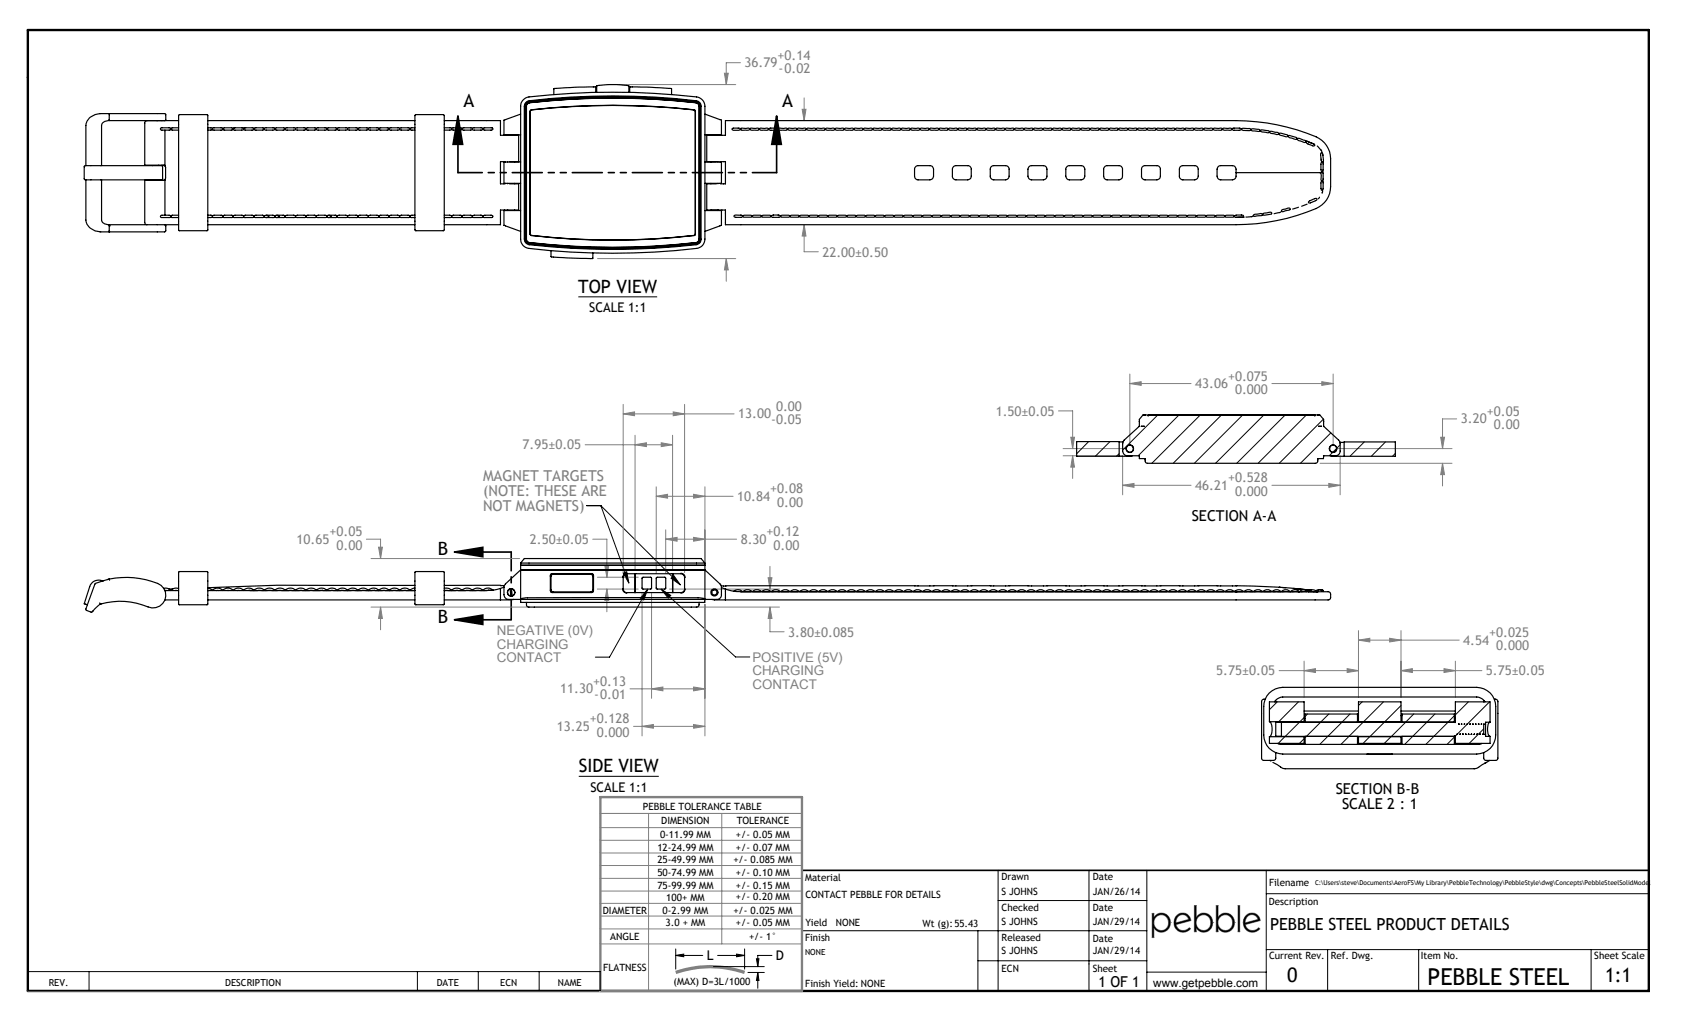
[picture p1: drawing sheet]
<svg xmlns="http://www.w3.org/2000/svg" width="356mm" height="216mm" viewBox="0 0 356 216" stroke-linecap="round" stroke-linejoin="round" font-family="sans-serif">
<defs><g id="words">
<text font-size="4.9" x="302" y="208.3">PEBBLE STEEL</text>
<g font-size="4.2">
<text x="272.3" y="207.7">0</text>
<text x="339.6" y="207.7">1:1</text>
</g>
<g font-size="3.9">
<text x="98" y="22.7">A</text>
<text x="165.4" y="22.7">A</text>
<text x="122.3" y="61.9">TOP VIEW</text>
<text x="92.6" y="117.3">B</text>
<text x="92.6" y="131.6">B</text>
<text x="122.4" y="163.3">SIDE VIEW</text>
</g>
<text font-size="3.5" x="268.7" y="196.7">PEBBLE STEEL PRODUCT DETAILS</text>
<g font-size="3.2" fill="#818181">
<text x="102.2" y="101.8">MAGNET TARGETS</text>
<text x="102.2" y="104.9">(NOTE: THESE ARE</text>
<text x="102.2" y="108.1">NOT MAGNETS)</text>
</g>
<g font-size="3.2">
<text x="252.1" y="110.1">SECTION A-A</text>
<text x="282.5" y="167.9">SECTION B-B</text>
<text x="283.9" y="171.1">SCALE 2 : 1</text>
<text x="232.4" y="208.6">1 OF 1</text>
</g>
<g font-size="2.8" fill="#808080">
<text x="157.5" y="14.2">36.79</text>
<text x="164.5" y="12.6">+0.14</text>
<text x="164.7" y="15.4">-0.02</text>
<text x="174" y="54.2">22.00±0.50</text>
<text x="252.8" y="82">43.06</text>
<text x="259.8" y="80.5">+0.075</text>
<text x="261.3" y="83.3">0.000</text>
<text x="156.2" y="88.4">13.00</text>
<text x="163.1" y="89.7">-0.05</text>
<text x="164.2" y="86.9">0.00</text>
<text x="210.6" y="87.9">1.50±0.05</text>
<text x="309" y="89.5">3.20</text>
<text x="314.5" y="88">+0.05</text>
<text x="110.5" y="95">7.95±0.05</text>
<text x="316" y="90.8">0.00</text>
<text x="155.9" y="105.9">10.84</text>
<text x="162.9" y="104.3">+0.08</text>
<text x="164.4" y="107.1">0.00</text>
<text x="252.8" y="103.6">46.21</text>
<text x="259.8" y="102">+0.528</text>
<text x="261.3" y="104.8">0.000</text>
<text x="69.7" y="113.4">+0.05</text>
<text x="162.2" y="113.4">+0.12</text>
<text x="62.7" y="115">10.65</text>
<text x="71.2" y="116.2">0.00</text>
<text x="112.1" y="115">2.50±0.05</text>
<text x="156.7" y="115">8.30</text>
<text x="163.6" y="116.2">0.00</text>
<text x="166.8" y="134.6">3.80±0.085</text>
<text x="309.5" y="136.3">4.54</text>
<text x="315" y="134.7">+0.025</text>
<text x="316.5" y="137.6">0.000</text>
<text x="257.3" y="142.8">5.75±0.05</text>
<text x="314.3" y="142.8">5.75±0.05</text>
<text x="118.5" y="146.6">11.30</text>
<text x="125.5" y="145">+0.13</text>
<text x="125.7" y="147.9">-0.01</text>
<text x="117.8" y="154.5">13.25</text>
<text x="124.7" y="153">+0.128</text>
<text x="126.2" y="155.8">0.000</text>
</g>
<g font-size="2.8">
<text x="124.7" y="66">SCALE 1:1</text>
<text x="124.9" y="167.4">SCALE 1:1</text>
<text x="149.5" y="203.1">L</text>
<text x="164.2" y="203.1">D</text>
</g>
<g font-size="2.8" fill="#818181">
<text x="105.1" y="134.3">NEGATIVE (0V)</text>
<text x="105.1" y="137.2">CHARGING</text>
<text x="105.1" y="140">CONTACT</text>
<text x="159.2" y="140">POSITIVE (5V)</text>
<text x="159.2" y="142.8">CHARGING</text>
<text x="159.2" y="145.6">CONTACT</text>
</g>
<text font-size="2.5" x="244" y="208.6">www.getpebble.com</text>
<g font-size="2.1">
<text x="136" y="171.2">PEBBLE TOLERANCE TABLE</text>
<text x="139.1" y="179.9">12-24.99 MM</text>
<text x="139.6" y="177.2">0-11.99 MM</text>
<text x="139.9" y="174.3">DIMENSION</text>
<text x="155.7" y="179.9">+/- 0.07 MM</text>
<text x="155.7" y="177.2">+/- 0.05 MM</text>
<text x="155.8" y="174.3">TOLERANCE</text>
<text x="139.1" y="185.2">50-74.99 MM</text>
<text x="139.1" y="182.5">25-49.99 MM</text>
<text x="155.1" y="182.5">+/- 0.085 MM</text>
<text x="155.7" y="185.2">+/- 0.10 MM</text>
<text x="139.1" y="188">75-99.99 MM</text>
<text x="141" y="190.6">100+ MM</text>
<text x="155.7" y="190.4">+/- 0.20 MM</text>
<text x="155.7" y="188">+/- 0.15 MM</text>
<text x="170.3" y="186.3">Material</text>
<text x="170.4" y="189.8">CONTACT PEBBLE FOR DETAILS</text>
<text x="211.9" y="186.2">Drawn</text>
<text x="211.9" y="189.2">S JOHNS</text>
<text x="231.2" y="186.1">Date</text>
<text x="231.2" y="189.2">JAN/26/14</text>
<text x="268.4" y="191.4">Description</text>
<text x="268.5" y="187.3">Filename</text>
<text x="127.5" y="193.2">DIAMETER</text>
<text x="140.2" y="193.2">0-2.99 MM</text>
<text x="140.8" y="195.9">3.0 + MM</text>
<text x="155.1" y="193.2">+/- 0.025 MM</text>
<text x="155.7" y="195.9">+/- 0.05 MM</text>
<text x="170.4" y="195.9">Yield</text>
<text x="176.8" y="195.9">NONE</text>
<text x="195.1" y="195.9">Wt (g):55.43</text>
<text x="211.9" y="195.6">S JOHNS</text>
<text x="211.9" y="192.6">Checked</text>
<text x="231.2" y="195.6">JAN/29/14</text>
<text x="231.2" y="192.6">Date</text>
<text x="129.1" y="198.9">ANGLE</text>
<text x="158.5" y="198.9">+/- 1°</text>
<text x="170.3" y="199">Finish</text>
<text x="211.9" y="201.8">S JOHNS</text>
<text x="211.9" y="199.1">Released</text>
<text x="231.2" y="201.8">JAN/29/14</text>
<text x="231.2" y="199.1">Date</text>
<text x="268.5" y="202.7">Current Rev.</text>
<text x="281.5" y="202.7">Ref. Dwg.</text>
<text x="300.6" y="202.7">Item No.</text>
<text x="337.3" y="202.7">Sheet Scale</text>
<text x="127.6" y="205.4">FLATNESS</text>
<text x="142.4" y="208.2">(MAX) D=3L/1000</text>
<text x="170.3" y="208.7">Finish Yield: NONE</text>
<text x="211.9" y="205.4">ECN</text>
<text x="231.2" y="205.5">Sheet</text>
</g>
<g font-size="2">
<text x="10.3" y="208.4">REV.</text>
<text x="47.7" y="208.4">DESCRIPTION</text>
<text x="92.4" y="208.4">DATE</text>
<text x="105.8" y="208.4">ECN</text>
<text x="118" y="208.4">NAME</text>
</g>
<text font-size="1.8" x="170.3" y="202">NONE</text>
<text font-size="1.4" x="278.2" y="187.2">C:\Users\steve\Documents\AeroFS\My Library\PebbleTechnology\PebbleStyle\dwg\Concepts\PebbleSteelSolidModel</text>
</g></defs>
<path d="M5.9 6.3l342.9 .1v203.1h-342.9z" fill="none" stroke="#000" stroke-width=".5"/>
<g fill="none" stroke="#808080" stroke-width=".21">
<path d="M130.6 17.9h25M153.2 15.5h.9l-.5 2.4zM156.6 13.3h-3v4.6M169.7 23.1h.8l-.4 2.4zM170.1 20.7v4.8M126.4 54.7h29.2M153.6 54.7l.5 2.4h-.9zM153.6 54.7v4.8M170.1 47.5l.4 2.4h-.8zM170.1 47.5v5.7h3M239 79.1v14.8M282 79.1v14.8"/>
<path d="M123.8 94.1h18.5M131.8 87.5l2.4-.4v.8zM131.8 85.5v35.6M131.8 87.5h23.5M134.3 92v28.4M134.3 94.1l2.4-.5v.8zM139.9 93.6l2.4 .5-2.4 .3zM142.3 92v28.4M142.4 87.1l2.4 .4-2.4 .4zM144.8 85.5v35.6M223.9 86.9h3v8M224.9 94.9h13.1"/>
<path d="M224.9 96.4h12.6v8.2M226.5 92.5h.8l-.4 2.4zM226.9 96.4l.4 2.4h-.8zM226.9 96.4v4.8M239 81.1l2.4-.4v.8zM239 81.1h13M269.1 81.1h12.9M279.3 98h27.9M279.6 80.7l2.4 .4-2.4 .4zM283 94.9h24.2M283.5 96.4v8.2M304.8 92.5h.8l-.4 2.4z"/>
<path d="M305.2 98l.4 2.4h-.8zM305.2 98v4.8M308.2 88.6h-3v6.3M77.5 114h3v4.1M78.5 118.1h31.4M80.1 115.7h.8l-.4 2.4zM125.4 114h3v8.1M128 119.7h.8l-.4 2.4zM138.8 102.9v18.4M138.8 105h16.3M138.8 105l2.4-.5v.8zM140.8 114l2.4-.4v.8z"/>
<path d="M140.8 112v9.3M140.8 114h15M146.7 113.6l2.4 .4-2.4 .4zM146.7 104.5l2.4 .5-2.4 .3zM149.1 102.9v16.7M162.9 119.8v4.8M237.5 102.6l2.4-.4v.8zM237.5 102.6h14.5M269.1 102.6h14.4M281.1 102.2l2.4 .4-2.4 .4zM78.5 128.4h33.5M80.5 128.4l.4 2.4h-.8z"/>
<path d="M80.5 128.4v4.8M126.4 124.6h8.6M126.4 122.1h8.6M128.4 124.6l.4 2.4h-.8zM128.4 124.6v4.8M135.8 125.4v30.2M137.8 125.4v22.3M141.6 124.6h23.3M147.2 128.4h17.7M149.1 127.8v27.8M162.5 122.2h.8l-.4 2.4zM162.9 128.4l.4 2.4h-.8z"/>
<path d="M162.9 128.4v5.2h3M275.9 139.8v7.6M287.4 135.4l2.4-.4v.7zM287.4 133.3v14.1M287.4 135.4h21.3M294 135l2.4 .4-2.4 .3zM296.4 133.3v14.1M307.9 139.8v7.6M133.3 145.7h15.8M134 153.6h15.1M135.8 153.6l2.4-.4v.8zM137.8 145.7l2.4-.4v.8z"/>
<path d="M146.7 145.3l2.4 .4-2.4 .4zM146.7 153.2l2.4 .4-2.4 .4zM270.6 141.8h16.8M275.9 141.8l2.4-.4v.8zM285 141.4l2.4 .4-2.4 .4zM296.4 141.8l2.4-.4v.8zM296.4 141.8h17.1M305.5 141.4l2.4 .4-2.4 .4zM126.9 177.7h42.8M127 172h42.5M127 175h42.7M137.2 172v37.5"/>
<path d="M152.7 172v27.6M127 183h42.7M127 180.4h42.7M127 185.7h42.7M127 188.4h42.7M127 191h42.7M127 196.4h42.7M127 193.7h42.7M127 199.6h42.7M243.7 193.1h.4v.9a1.92 1.92 0 0 1 2.5-.7 1.92 1.92 0 0 1 .9 2.5 1.88 1.88 0 0 1-1.6 1.3 1.88 1.88 0 0 1-1.8-.9v2.1h-.4zM244.5 194a1.64 1.64 0 0 1 2.4 .1 1.64 1.64 0 0 1-.4 2.4 1.65 1.65 0 0 1-2.1-.4 1.65 1.65 0 0 1 .1-2.1zM247.6 195.1h.1"/>
<path d="M249 193.5a1.73 1.73 0 0 1 1.8-.3 1.73 1.73 0 0 1 1.1 1.5l-3.1 .8a1.59 1.59 0 0 0 1.2 1.3 1.59 1.59 0 0 0 1.6-.6l.2 .2a2.03 2.03 0 0 1-2.9 .1 2.03 2.03 0 0 1 .1-3zM249.1 193.9a1.34 1.34 0 0 1 1.3-.5 1.34 1.34 0 0 1 1.1 1l-2.8 .8 .1-.8zM252.7 191.5h.3v2.5a1.94 1.94 0 0 1 2.8-.5 1.94 1.94 0 0 1 .4 2.8 1.83 1.83 0 0 1-3.2-.1v.8h-.3zM253.4 194a1.64 1.64 0 0 1 2.5 .1 1.64 1.64 0 0 1-.5 2.4 1.65 1.65 0 0 1-2.1-.4 1.65 1.65 0 0 1 .1-2.1zM256.5 195.1h.1M257.3 191.5h.4v2.5a1.9 1.9 0 0 1 2.5-.7 1.9 1.9 0 0 1 .9 2.5 1.85 1.85 0 0 1-1.6 1.3 1.85 1.85 0 0 1-1.8-.9v.8h-.4zM258 194a1.64 1.64 0 0 1 2.5 .1 1.64 1.64 0 0 1-.4 2.4 1.65 1.65 0 0 1-2.1-.4 1.65 1.65 0 0 1 0-2.1zM261.1 195.1h.1M261.9 191.5h.4v5.5h-.4zM263.7 193.5a1.74 1.74 0 0 1 1.8-.3 1.74 1.74 0 0 1 1.1 1.5l-3.2 .8a1.6 1.6 0 0 0 1.2 1.2 1.6 1.6 0 0 0 1.6-.5l.3 .2a2.03 2.03 0 0 1-3 .1 2.03 2.03 0 0 1 .2-3zM264.1 193.6a1.35 1.35 0 0 1 2 .8l-2.7 .8a1.95 1.95 0 0 1 .7-1.6z"/>
</g>
<path d="M142.9 205.6a22.1 22.1 0 0 1 14.6 0" fill="none" stroke="#808080" stroke-width=".7" stroke-linecap="butt"/>
<g fill="none" stroke="#000" stroke-width=".21">
<path d="M122.3 62.8h16.7M124.1 106.9h3M127.1 106.9l16.8 16.8M127.1 106.9l5.9 16.4M131.8 121.2l.8-.3 .4 2.4zM137 124.6l-8.1 14.4h-3M137 124.6l-.8 2.3-.7-.4zM139.8 124.6l15.8 14.3h3M139.8 124.6l2.1 1.3-.5 .6zM142 122.3l.5-.6 1.4 2zM122.4 164.2h17M169.7 196.8h72.9"/>
<path d="M206.9 196.8v12.7M211.1 184v25.5M211.1 190.4h31.5M230.4 184v25.5M242.6 184v25.5M267.9 184v25.5M267.9 189h80.9M5.9 205.5h121.1v3.9h-121.1zM18.8 205.5v3.9M88.3 205.5v3.9M101.2 205.5v3.9M114.1 205.5v3.9"/>
<path d="M142.9 202l1.7-.2v.5zM142.9 202h5.8M142.9 200.7v4.2M150.9 204.4h10.8M151.8 202h5.7M155.8 201.8l1.7 .2-1.7 .3zM157.5 200.7v4.2M158.2 205.6h3.5M160 202.7h.5l-.2 1.7zM160.3 205.6l.2 1.7h-.5zM160.3 205.6v3.4M163.3 202h-3v2.4"/>
<path d="M206.9 203.2h35.7M242.6 205.6h25.3M267.9 200.8h80.9M280.8 200.8v8.7M300.1 200.8v8.7M336.6 200.8v8.7"/>
</g>
<path d="M96.9 24.5l1 6h-2.1zM96.9 24.5v12M164.3 24.5l1 6h-2zM164.3 24.5v12M96.1 116.7l6-1v2zM96.1 116.7h12M96.1 131.1l6-1v1.9zM96.1 131.1h12M348.8 184h-179.1v25.5" fill="none" stroke="#000" stroke-width=".35"/>
<path d="M127 168.6h42.7v40.9h-42.7z" fill="none" stroke="#808080" stroke-width=".5"/>
<path d="M5.9 209.5h121.1" fill="none" stroke="#c0c0c0" stroke-width=".21"/>
<path d="M252.7 191.5h.3v2.5a1.92 1.92 0 0 1 2.7-.6 1.92 1.92 0 0 1 .6 2.6 1.84 1.84 0 0 1-1.6 1.1 1.84 1.84 0 0 1-1.7-.9v.8h-.3zM253.5 193.9a1.6 1.6 0 0 0 .3 2.7 1.6 1.6 0 0 0 2.3-1.4 1.53 1.53 0 0 0-.8-1.6 1.53 1.53 0 0 0-1.8 .3zM257.3 191.5h.4v2.5a1.92 1.92 0 0 1 2.7-.6 1.92 1.92 0 0 1 .5 2.7 1.82 1.82 0 0 1-3.2 .1v.8h-.4zM258.3 193.7a1.62 1.62 0 0 0-.1 2.7 1.62 1.62 0 0 0 2.5-.8 1.6 1.6 0 0 0-.5-1.8 1.6 1.6 0 0 0-1.9-.1zM261.9 191.5h.4v5.5h-.4zM263.6 193.6a1.75 1.75 0 0 1 1.8-.5 1.75 1.75 0 0 1 1.2 1.6l-3.2 .8a1.59 1.59 0 0 0 1.2 1.3 1.59 1.59 0 0 0 1.6-.6l.3 .2-.3 .3a2.04 2.04 0 0 1-2.8-.3 2.04 2.04 0 0 1 .2-2.8zM263.8 193.9l-.4 .8v.5l2.7-.8v-.2a1.34 1.34 0 0 0-2.3-.3zM248.7 193.8a1.75 1.75 0 0 1 1.9-.7 1.75 1.75 0 0 1 1.3 1.6l-3.1 .8a1.59 1.59 0 0 0 1.2 1.3 1.59 1.59 0 0 0 1.6-.6l.2 .2-.3 .3a2.03 2.03 0 0 1-2.7-.2 2.03 2.03 0 0 1-.1-2.7zM249.3 193.7l-.5 .8-.1 .7 2.7-.9a1.31 1.31 0 0 0-2.1-.6zM243.7 193.1h.4v.9a1.94 1.94 0 0 1 2.8-.5 1.94 1.94 0 0 1 .4 2.8 1.84 1.84 0 0 1-3.2-.1v2.1h-.4zM244.7 193.8a1.64 1.64 0 0 0-.3 2.4 1.64 1.64 0 0 0 2.4 .1 1.64 1.64 0 0 0 0-2.4 1.47 1.47 0 0 0-2.1-.1z" fill-rule="evenodd" fill="#000"/>
<path d="M164.3 36.5h-67.4" fill="none" stroke="#000" stroke-width=".35" stroke-dasharray="6.3 1.3 1.3 1.3 1.3 1.3" stroke-dashoffset="1.2"/>
<path d="M108.1 116.7v14.3" fill="none" stroke="#000" stroke-width=".35" stroke-dasharray="6.3 1.3 1.3 1.3 1.3 1.3" stroke-dashoffset="2.4"/>
<g fill="#000">
<path d="M164.3 24.5l1 6h-2zM96.9 24.5l1 6h-2.1z"/>
<path d="M96.1 116.7l6-1v2zM96.1 131.1l6-1v1.9z"/>
<path d="M142 122.3l.5-.6 1.4 2zM131.8 121.2l.8-.3 .4 2.4zM139.8 124.6l2.1 1.3-.5 .6zM137 124.6l-.8 2.3-.7-.4z"/>
<path d="M160.3 205.6l.2 1.7h-.5zM160 202.7h.5l-.2 1.7zM142.9 202l1.7-.2v.5zM155.8 201.8l1.7 .2-1.7 .3z"/>
</g>
<path d="M170.1 47.5l.4 2.4h-.8zM169.7 23.1h.8l-.4 2.4zM153.6 54.7l.5 2.4h-.9zM153.2 15.5h.9l-.5 2.4zM146.7 113.6l2.4 .4-2.4 .4zM140.8 114l2.4-.4v.8zM138.8 105l2.4-.5v.8zM146.7 104.5l2.4 .5-2.4 .3zM137.8 145.7l2.4-.4v.8zM146.7 145.3l2.4 .4-2.4 .4zM135.8 153.6l2.4-.4v.8zM146.7 153.2l2.4 .4-2.4 .4zM162.5 122.2h.8l-.4 2.4zM162.9 128.4l.4 2.4h-.8zM128.4 124.6l.4 2.4h-.8zM128 119.7h.8l-.4 2.4zM80.1 115.7h.8l-.4 2.4zM80.5 128.4l.4 2.4h-.8zM142.4 87.1l2.4 .4-2.4 .4zM131.8 87.5l2.4-.4v.8zM134.3 94.1l2.4-.5v.8zM139.9 93.6l2.4 .5-2.4 .3zM239 81.1l2.4-.4v.8zM279.6 80.7l2.4 .4-2.4 .4zM305.2 98l.4 2.4h-.8zM304.8 92.5h.8l-.4 2.4zM237.5 102.6l2.4-.4v.8zM281.1 102.2l2.4 .4-2.4 .4zM226.5 92.5h.8l-.4 2.4zM226.9 96.4l.4 2.4h-.8zM305.5 141.4l2.4 .4-2.4 .4zM296.4 141.8l2.4-.4v.8zM285 141.4l2.4 .4-2.4 .4zM275.9 141.8l2.4-.4v.8zM287.4 135.4l2.4-.4v.7zM294 135l2.4 .4-2.4 .3z" fill="#808080"/>
<g fill="none" stroke="#000" stroke-width=".25">
<path d="M126 19.5v-1.1l-4.4 .1-4.3 .2-.1 1.3M126.2 19.5v-1.3a21.8 21.8 0 0 1 6.8-.1v1.4M133.2 19.5v-1a45.7 45.7 0 0 1 8.6 .2l.3 .1v1.2M17.9 35.1l16.4-.1 .1 .2v2.7l-.2 .1h-16.2l-.2-.1zM18.2 38v8.5a3 3 0 0 0 3.1 2.5h1.9M21.5 38v8.5a1.29 1.29 0 0 0 1.5 1M23 25.5a1.27 1.27 0 0 0-1.5 1v8.5M23.1 24h11.8l.2 .2v1.2l-.2 .1h-11.8zM23.2 24a4.4 4.4 0 0 0-4.8 1.6l-.2 .9v8.5M34.9 38l-.4 .1h-3.9v9l.2 .3 .3 .1M34.9 35.1l.1 .2v2.3l-.1 .4M34.9 27.5v7.6"/>
<path d="M34.9 38v7.5M36.1 27.2l-.3-.2h-1a.58 .58 0 0 0-.9 .3 2.53 2.53 0 0 0 1.9 .2l.3-.1M36.1 27.4l.3 .1h1.4M36.1 27.2v.2M37.8 25.5h-6.7l-.5 .4v9h4.1l.2 .2M37.8 27h-1.5l-.2 .2M37.9 24.3l5.9-.1 .2 .2-.1 24.4-6.1-.1zM44 27l.9 .2M44 25.5h43.8M44.9 27.4l.2 .1h1.7M44.9 27.2l.2-.2h1.7l.3 .2M44.9 27.4l-.9 .1"/>
<path d="M44.9 27.2v.2M47.1 27.2l.2-.2h1.8l.2 .2M47.1 27.2v.2M47.1 27.4l-.4 .1M47.1 27.4l.4 .1M47.5 27.5h1.5M49.3 27.2v.2M49.3 27.2h.1M49.3 27.4l-.4 .1M49.7 27h1.5M49.7 27l-.3 .2M51.2 27l.3 .2"/>
<path d="M51.5 27.3a3.8 3.8 0 0 1-2.2 .1M51.5 27.3l.3 .2h1.5M51.5 27.2v.1M51.9 27h1.6l.2 .2M52 27l-.5 .2M53.7 27.2l.3-.2h1.7l.2 .2M53.7 27.3l.5 .2M53.7 27.2v.1M53.7 27.3l-.4 .2M55.9 27.3l-.2 .2h-1.6M55.9 27.3l.1 .1a3.7 3.7 0 0 0 2.1-.1M55.9 27.2v.1"/>
<path d="M57.7 27l.4 .2M57.8 27h-1.6l-.3 .2M58.1 27.3l.1 .1a3.6 3.6 0 0 0 2.1-.1M58.1 27.2l.3-.2h1.7l.2 .2M58.1 27.2v.1M60.3 27.3l.2 .2h1.8l.2-.2M60.3 27.2v.1M60.7 27h1.5l.3 .2M60.7 27l-.4 .2M62.5 27.3l.3 .2h1.5M62.5 27.2l.3-.2h1.7l.2 .2M62.5 27.2v.1"/>
<path d="M64.7 27.2l.3-.2h1.7l.2 .2M64.7 27.3l-.4 .2M64.7 27.2v.1M64.7 27.3l.5 .2M66.9 27.3l-.3 .2h-1.5M66.9 27.3l.2 .2h1.8l.2-.2M66.9 27.2v.1M67.3 27h1.5M67.3 27l-.4 .2M68.8 27l.3 .2M69.1 27.3v.1a3.7 3.7 0 0 0 2.2-.1M69.1 27.2v.1"/>
<path d="M71.3 27.2l-.2-.2h-1.7l-.3 .2M71.3 27.2l.3-.2h1.7l.2 .2M71.3 27.2v.1M71.3 27.3l.5 .2M73.5 27.3l.1 .1a3.7 3.7 0 0 0 2.1-.1M73.5 27.3l-.3 .2h-1.5M73.5 27.2v.1M75.4 27l.3 .2M75.4 27h-1.6l-.3 .2M75.7 27.3v.1a3.7 3.7 0 0 0 2.2-.1M75.7 27.2l.3-.2h1.7l.2 .2M75.7 27.2v.1"/>
<path d="M77.9 27.3l.5 .2M77.9 27.2v.1M78.3 27h1.6l.2 .2M78.3 27l-.4 .2M80.1 27.3l-.3 .2h-1.5M80.1 27.3l.2 .2h1.7M80.1 27.2l.3-.2h1.7l.2 .2M80.1 27.2v.1M82.3 27.3l.1 .1a3.6 3.6 0 0 0 2.1-.1M82.3 27.2l.3-.2h1.7l.2 .2M82.3 27.2v.1M82.3 27.3l-.4 .2"/>
<path d="M84.5 27.3l.1 .1a3.5 3.5 0 0 0 2.1-.1M84.5 27.2v.1M84.9 27h.9a.7 .7 0 0 1 .9 .2M84.9 27l-.4 .2M86.7 27.3l.3 .2h.8M86.7 27.2v.1M87.8 27h-.8l-.3 .2M87.8 24.3l6-.1 .2 .2v24.2l-.2 .2-6-.1zM94 27.5h1.1M94 27h1.3l.2 .2M94 25.5h11.9v3.1h1.5M95.5 27.3l.1 .1a3.6 3.6 0 0 0 2.1-.1"/>
<path d="M95.5 27.2a3.8 3.8 0 0 1 2.2 0M95.5 27.3l-.4 .2M95.5 27.2v.1M97.7 27.3a3.6 3.6 0 0 0 2.2 0M97.7 27.2v.1M98.1 27h1.5M98.1 27l-.4 .2M99.6 27l.3 .2M99.9 27.3l.3 .2h1.5M99.9 27.2l.3-.2h1.7l.2 .2M99.9 27.2v.1M102.1 27.2l.3-.2h1.2a.45 .45 0 0 1 .7 .3l-.4 .2"/>
<path d="M102.1 27.3l-.4 .2M102.1 27.2v.1M102.1 27.3l.5 .2M102.5 27.5h1.4M106.9 34.2h-1v4.7h1M107.4 34.2v.1M107.4 38.8v.1M107.4 28.6h1.4M107.4 28.6h2.3v5.6h-1.9M107.4 28.5v.1M107.4 28.6h.1M107.8 38.9h1.9v5.5h-2.3"/>
<path d="M108.8 28.6h.1M108.8 28.5v.1M108.9 34.2v.1M108.9 38.8v.1M110.1 24.1l-3.5 1.3v3.1h3.5M110.1 34.3h-3.5v4.5h3.5M110.6 21.2l.9-.6a155 155 0 0 1 36.2 0l.6 .3 .5 .5 .3 1.1v28.1a1.93 1.93 0 0 1-1.7 1.9 152 152 0 0 1-35.9 0l-.9-.6-.4-.6-.1-.7v-28.1l.1-.7zM111.4 21.6l.2-.2a144.8 144.8 0 0 1 36.1 0l.5 .5 .1 .4v28.3a1.15 1.15 0 0 1-1.1 1.2 150 150 0 0 1-35.6-.2l-.5-.4-.2-.6v-28.1l.1-.5zM111.5 21.9l.3-.1a151.4 151.4 0 0 1 35.7 0l.4 .5v28.3a.79 .79 0 0 1-.7 .7 144.4 144.4 0 0 1-35.6-.1l-.3-.5v-28.4zM111.5 22l.3-.2a146.2 146.2 0 0 1 35.7 0l.3 .3 .1 .4v28.1a.8 .8 0 0 1-.7 .7 144 144 0 0 1-35.5-.1l-.3-.5v-28.3zM112 21.4a157.7 157.7 0 0 1 35.2 0M112 21.4a1.1 1.1 0 0 0-.9 1.1v28.1a1.1 1.1 0 0 0 .9 1 149.4 149.4 0 0 0 35.6-.1l.3-.2 .3-.6v-28.2a1.03 1.03 0 0 0-1-1.1"/>
<path d="M112 21.5a1.04 1.04 0 0 0-.9 1v28.1a.97 .97 0 0 0 .9 .9 147 147 0 0 0 35.6-.1l.4-.3 .1-.5v-28.1a1.04 1.04 0 0 0-.9-1M112 21.5a157.7 157.7 0 0 1 35.2 0M112.2 23.4a143.4 143.4 0 0 1 34.8 0v26.3a143.4 143.4 0 0 1-34.8 0zM112.3 23.3a145.9 145.9 0 0 1 34.7 0v26.4a139.1 139.1 0 0 1-34.8 0l-.1-26.2zM149.1 34.3h3.5v4.5h-3.5M149.1 24.1l3.5 1.3v3.1h-3.5M150.4 28.5v.1M150.4 34.2v.1M150.4 38.8v.1M151.6 38.9h-2.1v5.5h2.4M151.9 28.5v.1M151.9 34.2v.1"/>
<path d="M151.9 38.8v.1M151.9 28.6h-2.4v5.6h2.1M151.9 28.6h1.6v-3.1h108a42.8 42.8 0 0 1 17.5 3.8 5 5 0 0 1 2.5 4.2v6a5 5 0 0 1-3.1 4.6 44.4 44.4 0 0 1-16.9 3.4h-108v-3.1h-1.6M152.4 34.2h1.1v4.7h-1.1M154.9 27.2l.9-.1a.54 .54 0 0 1 .8 .2l-.1 .1a1.95 1.95 0 0 1-1.7-.1zM156.7 27.2l1.7-.1a.21 .21 0 0 1 .2 .2 .21 .21 0 0 1-.2 .2h-1.6zM158.7 27.1h1.6l.2 .1v.2a2.03 2.03 0 0 1-1.8 0zM160.7 27.2l1.6-.1a.21 .21 0 0 1 .2 .1 .21 .21 0 0 1 0 .3h-1.6zM163.1 27.6h.9a.38 .38 0 0 0 .6-.4l-.2-.1h-1.1a.36 .36 0 0 0-.4-.1 .36 .36 0 0 0-.2 .4l.4 .2M164.7 27.1h1.6l.2 .1v.2a2.03 2.03 0 0 1-1.8 0zM166.7 27.2l1.6-.1a.21 .21 0 0 1 .2 .1 .21 .21 0 0 1 0 .3h-1.6zM168.7 27.2l.2-.1h1.4a.21 .21 0 0 1 .3 .1 .21 .21 0 0 1-.1 .3l-1.4 .1-.3-.1z"/>
<path d="M170.7 27.2l.2-.1h1.4l.2 .1v.2a2.03 2.03 0 0 1-1.8 0zM172.8 27.1h1.5l.2 .1 .1 .2a2.03 2.03 0 0 1-1.9 0zM174.7 27.2l1.6-.1a.21 .21 0 0 1 .3 .1 .21 .21 0 0 1-.1 .3h-1.6l-.2-.1zM176.8 27.1h1.5l.2 .1v.2a2.03 2.03 0 0 1-1.8 0zM178.8 27.1h1.5l.2 .1 .1 .2a2.03 2.03 0 0 1-1.9 0zM180.7 27.2l.2-.1h1.4a.21 .21 0 0 1 .3 .1 .21 .21 0 0 1-.1 .3l-1.4 .1-.4-.2zM182.8 27.1h1.5a.21 .21 0 0 1 .3 .1 .21 .21 0 0 1-.1 .3h-1.6l-.2-.1zM184.7 27.1h1.6l.2 .1v.2a2.03 2.03 0 0 1-1.8 0zM186.7 27.2l1.6-.1a.21 .21 0 0 1 .2 .1 .21 .21 0 0 1 0 .3h-1.6zM188.8 27.1h1.5a.21 .21 0 0 1 .3 .1 .21 .21 0 0 1-.1 .3h-1.6l-.2-.1zM190.7 27.1h1.6l.2 .1v.2a2.03 2.03 0 0 1-1.8 0zM192.7 27.2l1.6-.1a.21 .21 0 0 1 .2 .1 .21 .21 0 0 1 0 .3h-1.6z"/>
<path d="M193.6 35.3l.5-.3h2.6a.71 .71 0 0 1 .8 .8v1.5a.77 .77 0 0 1-.8 .7h-2.5a.78 .78 0 0 1-.7-.7v-1.5zM194.8 27.1h1.5a.21 .21 0 0 1 .3 .1 .21 .21 0 0 1-.1 .3h-1.6l-.2-.1zM196.7 27.2l.1-.1h1.5l.2 .1v.2a2.03 2.03 0 0 1-1.8 0zM198.8 27.1h1.5l.2 .1 .1 .2a2.03 2.03 0 0 1-1.9 0zM200.7 27.2l1.6-.1a.21 .21 0 0 1 .3 .1 .21 .21 0 0 1-.1 .3h-1.6l-.2-.1zM201.6 35.3l.5-.3h2.6a.71 .71 0 0 1 .8 .8v1.5a.71 .71 0 0 1-.8 .7h-2.5l-.4-.1-.3-.5v-1.6zM202.7 27.2l.2-.1h1.4l.2 .1v.2a2.03 2.03 0 0 1-1.8 0zM204.8 27.1h1.5l.2 .1 .1 .2a2.03 2.03 0 0 1-1.9 0zM206.7 27.2l1.6-.1a.21 .21 0 0 1 .3 .1 .21 .21 0 0 1-.1 .3h-1.6l-.2-.1zM208.7 27.2l.2-.1h1.4a.21 .21 0 0 1 .3 .1 .21 .21 0 0 1-.1 .3l-1.4 .1-.3-.1zM209.6 35.3l.4-.3h2.7a.71 .71 0 0 1 .8 .8v1.5a.78 .78 0 0 1-.8 .7h-2.5l-.4-.1-.3-.5v-1.6zM210.7 27.1h1.6l.2 .1v.2a2.03 2.03 0 0 1-1.8 0z"/>
<path d="M212.7 27.2l1.6-.1a.21 .21 0 0 1 .2 .1 .21 .21 0 0 1 0 .3h-1.6zM214.7 27.2l.2-.1h1.4a.21 .21 0 0 1 .3 .1 .21 .21 0 0 1-.1 .3l-1.4 .1-.3-.1zM216.7 27.1h1.6l.2 .1v.2a2.03 2.03 0 0 1-1.8 0zM217.6 35.3l.5-.3h2.6a.71 .71 0 0 1 .8 .8v1.5a.78 .78 0 0 1-.8 .7h-2.5a.77 .77 0 0 1-.7-.7v-1.5zM218.7 27.2l1.6-.1a.21 .21 0 0 1 .2 .1 .21 .21 0 0 1 0 .3h-1.6zM220.7 27.2l.2-.1h1.4a.21 .21 0 0 1 .3 .1 .21 .21 0 0 1-.1 .3l-1.4 .1-.3-.1zM222.7 27.2l.1-.1h1.5l.2 .1v.2a2.03 2.03 0 0 1-1.8 0zM224.8 27.1h1.5l.2 .1 .1 .2a2.03 2.03 0 0 1-1.9 0zM225.8 35.1l2.9-.1a.71 .71 0 0 1 .8 .8v1.5a.77 .77 0 0 1-.8 .7h-2.5a.77 .77 0 0 1-.7-.7v-1.8zM226.7 27.2l.2-.1h1.4a.21 .21 0 0 1 .3 .1 .21 .21 0 0 1-.1 .3l-1.4 .1-.4-.2zM228.7 27.2l.2-.1h1.4l.2 .1v.2a2.03 2.03 0 0 1-1.8 0zM230.8 27.1h1.5l.2 .1 .1 .2a2.03 2.03 0 0 1-1.9 0z"/>
<path d="M232.8 27.1h1.5a.21 .21 0 0 1 .3 .1 .21 .21 0 0 1-.1 .3h-1.6l-.2-.1zM233.8 35.1l2.9-.1a.71 .71 0 0 1 .8 .8v1.5a.71 .71 0 0 1-.8 .7h-2.5a.78 .78 0 0 1-.7-.7v-1.8zM234.7 27.2l.2-.1h1.4a.21 .21 0 0 1 .3 .1 .21 .21 0 0 1-.1 .3l-1.4 .1-.3-.1zM236.7 27.1h1.6l.2 .1v.2a2.03 2.03 0 0 1-1.8 0zM238.8 27.1h1.5a.21 .21 0 0 1 .2 .1 .21 .21 0 0 1 0 .3h-1.6l-.2-.2zM240.7 27.2l.2-.1h1.4a.21 .21 0 0 1 .3 .1 .21 .21 0 0 1-.1 .3l-1.4 .1-.3-.1zM241.6 35.3l.4-.3h2.7a.71 .71 0 0 1 .8 .8v1.5a.71 .71 0 0 1-.8 .7h-2.5l-.4-.1-.3-.5v-1.6zM242.7 27.1h1.6l.2 .1v.2a2.03 2.03 0 0 1-1.8 0zM244.8 27.1h1.5a.21 .21 0 0 1 .2 .1 .21 .21 0 0 1 0 .3h-1.6l-.2-.2zM246.7 27.2l1.6-.1a.21 .21 0 0 1 .3 .1 .21 .21 0 0 1-.1 .3h-1.6l-.2-.1zM248.7 27.2l.1-.1h1.5l.2 .1v.2a2.03 2.03 0 0 1-1.8 0zM249.6 35.3l.4-.3h2.7a.71 .71 0 0 1 .8 .8v1.5a.78 .78 0 0 1-.8 .7h-2.5l-.4-.1-.3-.5v-1.6z"/>
<path d="M250.8 27.1h1.5l.2 .1 .1 .2a2.03 2.03 0 0 1-1.9 0zM252.7 27.2l1.6-.1a.21 .21 0 0 1 .3 .1 .21 .21 0 0 1-.1 .3h-1.6l-.2-.1zM254.7 27.2l.2-.1h1.4l.2 .1v.2a2.03 2.03 0 0 1-1.8 0zM256.8 27.1h1.5l.2 .1 .1 .2a2.03 2.03 0 0 1-1.9 0zM257.6 35.3l.5-.3h2.6a.71 .71 0 0 1 .8 .8v1.5a.77 .77 0 0 1-.8 .7h-2.5a.77 .77 0 0 1-.7-.7v-1.5zM258.7 27.2l1.6-.1a.21 .21 0 0 1 .3 .1 .21 .21 0 0 1-.1 .3h-1.6l-.2-.1zM261.1 27.6h.7a.6 .6 0 0 0 .8-.3 2.66 2.66 0 0 0-1.9 0l.1 .2 .3 .1M261.5 36.5h17.9M262.7 27.2h1.5l.4 .2-.3 .2h-1.3l-.3-.2zM264.7 27.3l.2-.1 1.3 .1 .4 .4-.3 .1-1.3-.1-.3-.1zM266.7 27.6l.2-.2 1.5 .3a.22 .22 0 0 1 .1 .2 .22 .22 0 0 1-.2 .2l-1.3-.2-.3-.2zM268.7 27.8l1.6 .2 .2 .3-.4 .2-1.3-.3-.2-.2z"/>
<path d="M270.6 28.2h.5l1.2 .3 .2 .3-.3 .1a2.18 2.18 0 0 1-1.6-.5zM272.6 28.7l.2-.1 1.4 .5a.22 .22 0 0 1 .2 .2 .22 .22 0 0 1-.3 .2l-1.3-.4-.2-.1zM274.5 29.4l.4-.1 1.3 .4 .1 .3-.4 .1-1.2-.4zM276.3 29.8l1.6 .6M276.6 30.4l1.1 .4M276.7 30.4l-.3-.1a.21 .21 0 0 1-.1-.3 .21 .21 0 0 1 .3-.1l1.2 .5a.24 .24 0 0 1 .3 .2 .24 .24 0 0 1-.1 .3l-.3-.1M278.7 30.9l.8 .9 .1 .3M279.4 36.5v1.4l.3 .3a.43 .43 0 0 0 .2-.6v-.9M279.4 36.5l.3-.2 .2 .4M279.5 32.3a.38 .38 0 0 1 .4 .5v.8a.37 .37 0 0 1 .1 .4 .37 .37 0 0 1-.3 .2l-.3-.7zM279.5 38.4h.4v1.2a.38 .38 0 0 1 0 .4 .38 .38 0 0 1-.4 .2zM279.5 34.4l.1-.1a.94 .94 0 0 1 .3 1.1v.2a.41 .41 0 0 1 .1 .4 .41 .41 0 0 1-.4 .2l-.2-.3z"/>
<path d="M23.1 47.8l.1 1.2M23.1 47.8h.1M34.8 47.5h-11.7v.3M34.8 47.5h3M34.8 47.5l.3 .2v1.2l-.3 .1h-11.6M35.8 45.5h-1a.61 .61 0 0 0-.9 .3l.2 .2h1.8l.2-.1M35.8 45.5l.3 .2M36.1 45.9l.2 .1h1.5M36.1 45.7v.2M36.4 45.5h1.4M36.5 45.5l-.4 .2M44 45.5h.6l.3 .2"/>
<path d="M44 47.5h43.8M44.9 45.9l.2 .1h1.7M44.9 45.7l.4-.2h1.5l.3 .2M44.9 45.9l-.9 .1M44.9 45.7v.2M47.1 45.9l.2 .1 2-.1M47.1 45.7v.2M47.1 45.9l-.4 .1M47.5 45.5h1.5l.3 .2M47.5 45.5l-.4 .2M49.3 45.7a3.6 3.6 0 0 1 2.2 0M49.3 45.7v.2"/>
<path d="M49.4 45.9l.3 .1M49.7 46h1.5M51.5 45.7v.2M51.5 45.9l-.3 .1M51.5 45.9l.5 .1M53.3 45.5l.4 .2M53.3 45.5h-1.4l-.4 .2M53.7 45.9l.3 .1h1.6l.3-.1M53.7 45.9l-.3 .1h-1.5M53.7 45.7v.2M54.1 45.5h1.4l.4 .2M54.2 45.5l-.5 .2"/>
<path d="M55.9 45.7v.2M55.9 45.7a.66 .66 0 0 1 1 0l-.5 .3-.5-.1M56.3 46h1.5M56.3 45.5h1.4l.4 .2M58.1 45.7a.72 .72 0 0 1 1 0l-.5 .3-.5-.1M58.1 45.7v.2M58.1 45.9l-.4 .1M58.5 45.5h1.4l.4 .2M60.3 45.9l-.2 .1h-1.6M60.3 45.9l.3 .1h1.7l.2-.1M60.3 45.7a2.86 2.86 0 0 1 2.2 0M60.3 45.7v.2"/>
<path d="M62.5 45.9l.3 .1h1.7l.2-.1M62.5 45.7a3.1 3.1 0 0 1 2.2 0M62.5 45.7v.2M64.7 45.9l.3 .1h1.7l.2-.1M64.7 45.7v.2M65.1 45.5h1.4M65.2 45.5l-.5 .2M66.5 45.5l.4 .2M66.9 45.7h.1a3.5 3.5 0 0 1 2.1 0M66.9 45.7v.2M66.9 45.9l.4 .1M69.1 45.9l-.2 .1h-1.6"/>
<path d="M69.1 45.7a.62 .62 0 0 1 1 .1l-.5 .2-.5-.1M69.1 45.7v.2M69.5 46h1.5M69.5 45.5h1.5l.3 .2M71.3 45.9l.3 .1h1.7l.2-.1M71.3 45.7v.2M71.3 45.9l-.4 .1M71.7 45.5h1.5l.3 .2M71.8 45.5l-.5 .2M73.5 45.9l.3 .1h1.6M73.5 45.7a3.5 3.5 0 0 1 2.2 0M73.5 45.7v.2"/>
<path d="M75.7 45.9l.3 .1h1.8l.1-.1M75.7 45.7a3.5 3.5 0 0 1 2.2 0M75.7 45.7v.2M75.7 45.9l-.3 .1M77.9 45.9l.3 .1h1.7l.2-.1M77.9 45.7v.2M78.3 45.5h1.5l.3 .2M78.4 45.5l-.5 .2M80.1 45.9l.3 .1h1.7l.2-.1M80.1 45.7v.2M81.9 45.5l.4 .2M82 45.5h-1.5l-.4 .2"/>
<path d="M82.3 45.9l.3 .1h1.7l.2-.1M82.3 45.7v.2M84.1 45.5l.4 .2M84.1 45.5h-1.4l-.4 .2M84.5 45.9l.3 .1h1.7l.2-.1M84.5 45.7a3.5 3.5 0 0 1 2.2 0M84.5 45.7v.2M86.7 45.9l.4 .1M86.7 45.7v.2M87.1 46h.7M87.8 45.5l-1.1 .2M94 46h1.2"/>
<path d="M94 45.5h1.1M95.1 45.5l.4 .2M95.5 45.9l.3 .1h1.7l.2-.1M95.5 45.7a3.1 3.1 0 0 1 2.2 0M95.5 45.7v.2M95.5 45.9l-.4 .1M97.7 45.7a3 3 0 0 1 2.2 0M97.7 45.9l.4 .1M97.7 45.7v.2M98.1 46h1.5M99.9 45.9l.3 .1h1.6l.3-.1M99.9 45.7v.2"/>
<path d="M99.9 45.9l-.3 .1M100.3 45.5h1.4M100.4 45.5l-.5 .2M101.7 45.5l.4 .2M102.1 45.7v.2M102.5 45.5h1.4M102.6 45.5l-.5 .2M103.9 45.5l.4 .2a.42 .42 0 0 1-.3 .4 .42 .42 0 0 1-.4-.1h-1.2l-.3-.1M107.4 44.4v.1M107.4 44.4h-1.5v3.1h-11.9M108.9 44.4v.1M110.1 44.5h-3.5v3.2l3.5 1.2"/>
<path d="M116.6 53v1.3l1.4 .1 7.3 .3 .1-1.2M149.1 44.5h3.5v3.2l-3.5 1.2M150.4 44.4v.1M150.4 44.5h1.4M150.4 44.5h.1M151.8 44.5h.1M151.9 44.4l-.1 .1M155.3 45.6l.3-.1h1.1l.4 .1a.72 .72 0 0 1-1.1 .4h-.2a.31 .31 0 0 1-.4-.1 .31 .31 0 0 1-.1-.3zM157.2 45.6l1.6-.1 .3 .3-.3 .1h-1.5zM159.2 45.6l1.7-.1a.2 .2 0 0 1 .2 .3 .2 .2 0 0 1-.3 .1h-1.5l-.1-.1zM161.2 45.6l1.6-.1 .3 .2-.3 .2h-1.5zM163.6 45.5h.8a.39 .39 0 0 1 .4-.1 .39 .39 0 0 1 .2 .4l-.3 .2h-1.2l-.3-.2v-.2l.4-.1"/>
<path d="M165.2 45.6l.3-.1h1.3a.21 .21 0 0 1 .3 .2 .21 .21 0 0 1-.3 .2h-1.5zM167.2 45.6l1.6-.1 .3 .3-.3 .1h-1.5zM169.2 45.6l1.6-.1 .3 .3-.3 .1h-1.5zM171.2 45.6l.3-.1h1.3l.3 .3-.3 .1h-1.5zM173.2 45.6l1.7-.1a.2 .2 0 0 1 .2 .3 .2 .2 0 0 1-.3 .1h-1.5zM175.2 45.6l1.6-.1 .3 .3-.3 .1h-1.5zM177.2 45.6l1.6-.1 .3 .3-.3 .1h-1.5zM179.2 45.6l1.7-.1a.2 .2 0 0 1 .2 .3 .2 .2 0 0 1-.3 .1h-1.5l-.1-.1zM181.2 45.6l1.6-.1 .3 .2-.3 .2h-1.5zM183.2 45.6l1.6-.1 .3 .3-.3 .1h-1.5zM185.2 45.6l1.6-.1a.21 .21 0 0 1 .3 .2 .21 .21 0 0 1-.3 .2h-1.5l-.1-.1zM187.2 45.6l1.6-.1 .3 .2-.3 .2h-1.5z"/>
<path d="M189.2 45.6l1.6-.1 .3 .3-.3 .1h-1.5zM191.2 45.6l1.6-.1a.21 .21 0 0 1 .3 .2 .21 .21 0 0 1-.3 .2h-1.5zM193.2 45.6l1.6-.1 .3 .3-.3 .1h-1.5zM195.2 45.6l1.6-.1 .3 .3-.3 .1h-1.5zM197.2 45.6l.3-.1h1.3l.3 .3-.3 .1h-1.5zM199.2 45.6l1.7-.1a.2 .2 0 0 1 .2 .3 .2 .2 0 0 1-.3 .1h-1.5zM201.2 45.6l1.6-.1 .3 .3-.3 .1h-1.5zM203.2 45.6l1.6-.1 .3 .3-.3 .1h-1.5zM205.2 45.6l1.7-.1a.2 .2 0 0 1 .2 .3 .2 .2 0 0 1-.3 .1h-1.5l-.1-.1zM207.2 45.6l1.6-.1 .3 .2-.3 .2h-1.5zM209.2 45.6l1.6-.1 .3 .3-.3 .1h-1.5zM211.2 45.6l1.6-.1a.21 .21 0 0 1 .3 .2 .21 .21 0 0 1-.3 .2h-1.5l-.1-.1z"/>
<path d="M213.2 45.6l1.6-.1 .3 .2-.3 .2h-1.5zM215.2 45.6l1.6-.1 .3 .3-.3 .1h-1.5zM217.2 45.6l1.6-.1a.21 .21 0 0 1 .3 .2 .21 .21 0 0 1-.3 .2h-1.5zM219.2 45.6l1.6-.1 .3 .3-.3 .1h-1.5zM221.2 45.6l1.6-.1 .3 .3-.3 .1h-1.5zM223.2 45.6l1.6-.1 .3 .3-.3 .1h-1.5zM225.2 45.6l1.7-.1a.2 .2 0 0 1 .2 .3 .2 .2 0 0 1-.3 .1h-1.5zM227.2 45.6l1.6-.1 .3 .3-.3 .1h-1.5zM229.2 45.6l1.6-.1 .3 .3-.3 .1h-1.5zM231.2 45.6l1.7-.1a.2 .2 0 0 1 .2 .3 .2 .2 0 0 1-.3 .1h-1.5l-.1-.1zM233.2 45.6l1.6-.1 .3 .2-.3 .2h-1.5zM235.2 45.6l1.6-.1 .3 .3-.3 .1h-1.5z"/>
<path d="M237.2 45.6l1.6-.1a.21 .21 0 0 1 .3 .2 .21 .21 0 0 1-.3 .2h-1.5l-.1-.1zM239.2 45.6l1.6-.1 .3 .2-.3 .2h-1.5zM241.2 45.6l1.6-.1 .3 .3-.3 .1h-1.5zM243.2 45.6l.3-.1h1.3a.21 .21 0 0 1 .3 .2 .21 .21 0 0 1-.3 .2h-1.5zM245.2 45.6l1.6-.1 .3 .3-.3 .1h-1.5zM247.2 45.6l1.6-.1 .3 .3-.3 .1h-1.5zM249.2 45.6l1.6-.1 .3 .3-.3 .1h-1.5zM251.2 45.6l1.7-.1a.2 .2 0 0 1 .2 .3 .2 .2 0 0 1-.3 .1h-1.5zM253.2 45.6l1.6-.1 .3 .3-.3 .1h-1.5zM255.2 45.6l1.6-.1 .3 .3-.3 .1h-1.5zM257.2 45.6l.3-.1h1.4a.2 .2 0 0 1 .2 .3 .2 .2 0 0 1-.3 .1h-1.5zM259.2 45.6l1.6-.1 .3 .2-.3 .2h-1.5z"/>
<path d="M261.5 45.5h.9a.48 .48 0 0 1 .7 .3l-.2 .1h-1.7v-.3l.3-.1M263.2 45.9l-1.7 .1M265.1 45.6l-.3 .2-1.2 .1M265.2 45.4l1.4-.2 .5 .1-.2 .3-1.5 .2-.2-.2zM267.2 45.2a2.29 2.29 0 0 1 1.8-.2v.3l-1.5 .2h-.3zM271 44.8l-1.5 .4M271.1 44.4l1.5-.4 .3 .1-.2 .4-1.3 .3-.3-.2zM274.7 43.8l-1.3 .4M276.5 43.2l-1.2 .4M277.2 42.9h-.4a1.32 1.32 0 0 1 1.2-.8l.3-.2a.21 .21 0 0 1 .3 .2 .21 .21 0 0 1-.1 .2l-1.3 .6M279.1 41.7l-.2 .3M279.8 40.4l-.1 .4"/>
<path d="M237.6 93.4l-.9 .1M239.6 96.4l-11.8 .1v-3.1h8.9v3.1M241 90.1l-3.4 3.2-.1 .5v1.6a1.02 1.02 0 0 0 1 1h2.6l-.1 .5 1.2 .1 .1 .7 .3 .3h35.6a.49 .49 0 0 0 .6-.5v-.5h1.2v-.6h2.5a.96 .96 0 0 0 1-1l-.1-2.1-3.4-3.2M241 90.1h.1M241.4 90.1l.6 .1zM242 87.7h.3M242 87.7h-.2l-.8 1v1.4M242 87.7v.1M242 87.8h.2M242.3 87.7h.7M242.3 87.7l-.1 .1M243 87.8h.1"/>
<path d="M243 87.7h35M243 87.7v.1M243 87.8l-.1 .1M243 87.8h35M278 87.8l.1 .1M278 87.8h.1M278 87.7h.8M278 87.7v.1M278.8 87.7h.2M278.8 87.7v.1M278.8 87.8h.2M278.9 90.1l.6 .1z"/>
<path d="M279 87.7l1 1v.4M279 87.7v.1M280 89.1v1M280 89.1h.1M280 90.1h.1M281.4 96.4l13.8 .1v-3h-10.9v3M283.5 93.5l.8 .1M110.1 119.1h39M110.1 119.1l.8-1h37.4l.8 1M110.1 119.1v1.4M149.1 119.5l-39 .1 39-.1M149.1 119.1v1.4"/>
<path d="M21.1 127.5l.1 .2M21.2 127.7h.1M21.8 122.9a2.05 2.05 0 0 0-2.8 1.1l-1.2 3.7 .7 .2M22.9 122.5l-2.8 .9-1.9 5.6 1.2 .5 1.7-1.7M23.1 122.4l.1 .3M23.1 122.4a17.2 17.2 0 0 1 11 1.4 2.68 2.68 0 0 1 .6 3.5 2.68 2.68 0 0 1-3.4 1 15.2 15.2 0 0 0-10.1-.6M23.1 122.4l-.3 .2M34.6 124.4h.7l.8 .4M34.9 126.9h2.9M35.2 124.9l-.3-.1 2.9 .1M36.1 124.8v.1M36.5 124.5l-.8 .1"/>
<path d="M37 124.9h.4M37.8 124.5l-.9-.1-.8 .4M37.8 120.9h6.1v6.9h-6.1zM44 124.4l.9 .4M44 126.9h43.8M44.9 124.8a1.46 1.46 0 0 1 2.2 0M44.9 124.8v.1M45.8 124.9h.4M47.1 124.8a1.46 1.46 0 0 1 2.2 0M47.1 124.8v.1M48 124.9h.4M49.3 124.8a1.5 1.5 0 0 1 2.2 0"/>
<path d="M49.3 124.8v.1M50.2 124.9h.4M51.5 124.8a1.5 1.5 0 0 1 2.2 0M51.5 124.8v.1M52.5 124.8h.3M52.8 124.8l.9 .1zM53.7 124.8a1.46 1.46 0 0 1 2.2 0M53.7 124.8v.1M55.9 124.8h2.2M55.9 124.8a1.5 1.5 0 0 1 2.2 0M55.9 124.8l-2.2 .1M58.1 124.8a1.5 1.5 0 0 1 2.2 0"/>
<path d="M58.1 124.8h2.2M60.3 124.8h2.2M60.3 124.8a1.46 1.46 0 0 1 2.2 0M62.5 124.8h2.2M64.7 124.8a1.5 1.5 0 0 1 2.2 0M64.7 124.8a1.46 1.46 0 0 0-2.2 .1M64.7 124.8h2.2M66.9 124.8h2.2M66.9 124.8a1.5 1.5 0 0 1 2.2 0M69.1 124.8a1.5 1.5 0 0 1 2.2 0M69.1 124.8l2.2 .1M69.1 124.8h.1"/>
<path d="M71.3 124.9h2.2M71.3 124.8a1.46 1.46 0 0 1 2.2 0M71.3 124.8v.1M73.5 124.9h2.2M73.5 124.8a1.5 1.5 0 0 1 2.2 0M73.5 124.8v.1M75.7 124.8a1.5 1.5 0 0 1 2.2 0M75.7 124.9h2.2M75.7 124.8v.1M77.9 124.8a1.46 1.46 0 0 1 2.2 0M77.9 124.8v.1M79.2 124.8l-1.3 .1"/>
<path d="M79.3 124.8h-.1l.9 .1M80.1 124.9h2.2M80.1 124.8a1.5 1.5 0 0 1 2.2 0M80.1 124.8v.1M82.3 124.8a1.5 1.5 0 0 1 2.2 0M82.3 124.8v.1M84.5 124.8h2.2M84.5 124.8l-2.2 .1M86.7 124.8a1.46 1.46 0 0 0-2.2 .1M86.7 124.8h1.1l-43.8 .1M87.8 124.4l-.6 .1-.5 .3M87.8 123.8h-29.2l-14.6 .5"/>
<path d="M87.8 121l6.1-.1v6.9h-6.1zM94 124.4l1 .1 .5 .3M95.5 124.8h2.2M95.5 124.8l-1.5 .1h9M97.7 124.8a1.46 1.46 0 0 0-2.2 .1M97.7 124.8h2.2M97.7 124.8a1.5 1.5 0 0 1 2.2 0M97.7 124.8h.1M99.9 124.8h1.3M101.1 124.8h1M102.1 124.8a1.46 1.46 0 0 0-2.2 .1M102.1 124.8h.9"/>
<path d="M103.1 124.8h.3M103.9 124.8h-.6h.2M104.2 124.8h.1a1.49 1.49 0 0 0-2.2 0M105.9 123.8h-11.9M105.9 124.5l-1.4 .3-1.5 .1M105.9 124.5v2.4M105.9 123.8h.7M105.9 123.8h.1M106.6 124.2l-.7 .2M107.9 124.6a.74 .74 0 0 0-.5 .7 .74 .74 0 0 0 .7 .7M107.9 124.6l.2 1.4M108.2 124.5a.74 .74 0 0 1 .7 .7 .74 .74 0 0 1-.6 .8"/>
<path d="M108.2 124.5l-.3 .1M108.2 124.5l.1 1.5M108.3 126h-.2M108.7 126.8l-14.7 .1M110.1 120.6h39M110.1 120.5h39M110.1 126.8l.1-.2 1.1-.2h12.3h24.3l1.1 .2 .1 .2M110.1 126.8h.1M110.1 126.8h39M110.1 120.5l-3.3 3.1-.2 .6v1.6a1.02 1.02 0 0 0 1 1h2.5M110.1 120.6v6.2M110.1 120.5h.1"/>
<path d="M110.2 120.5h38.9M110.2 126.8v.6h38.8l.1-.6M110.2 120.5l-.1 .1M111.3 127.4l.1 .8 .4 .2h35.7l.3-.3 .2-.7M116.5 121.5l.3-.2h8.4l.4 .4-.1 3.3-.3 .3h-8.5l-.3-.4zM116.6 124.7l.1 .4 .4 .1M117.1 125.2h7.8M117.1 121.4h7.8M117.1 121.4l-.4 .2-.1 .3h-.2M117.1 121.4h-.5v3.8h.5M124.9 121.4l.4 .3 .1 .2h.2M124.9 121.4h.5v3.8h-.5"/>
<path d="M125.4 124.7l-.1 .3-.4 .2M131.7 124.5a.83 .83 0 0 0 .9 .9M132.1 121.5l.5-.2 11.6 .1a.82 .82 0 0 1 .6 .7v2.4a.74 .74 0 0 1-.8 .8h-11.4a.74 .74 0 0 1-.8-.8v-2.5zM132.6 121.2a.9 .9 0 0 0-.9 .9M134.2 121.3l.1 .1-.1 3.9M134.5 121.3l-.1 .1 .1 3.9M135.9 122.1h1.1a.55 .55 0 0 1 .8 .2v2.2l-1.8 .1-.2-.2zM138.9 122.1h1.1a.55 .55 0 0 1 .8 .2v2.1l-.1 .2h-1.1a.55 .55 0 0 1-.8-.2zM142.2 121.3l.1 .1-.1 3.9M142.4 121.3l-.1 .1 .1 3.9M144 121.2h.2a.85 .85 0 0 1 .7 .9M144.9 124.5v.2a.85 .85 0 0 1-.9 .7"/>
<path d="M149.1 126.8h.1M149.1 120.5l3.3 3.1 .2 .4v1.8a.96 .96 0 0 1-1 1h-2.5M149.1 120.5v.1M149.1 120.6v6.2M149.1 120.5h.1M151.1 124.7l-.3 .1M152.5 123.9h1M152.7 124.3l.8 .3M153.5 124.6l1.2 .3 2 .2M153.5 124.6v2.3M153.5 123.9h.1M153.5 123.9h40"/>
<path d="M155.3 125a1.43 1.43 0 0 1 1.8 .1h-.4M156.7 125.1h104.8M157.2 125.1a1.36 1.36 0 0 1 1.9 0zM161 125.1h-1.8a1.36 1.36 0 0 1 1.9 0M161.1 125.1a1.41 1.41 0 0 1 2 0M161.2 125.1h1.9M163.2 125.1a1.36 1.36 0 0 1 1.9 0zM165.2 125.1a1.36 1.36 0 0 1 1.9 0zM167.2 125.1a1.36 1.36 0 0 1 1.9 0zM169.2 125.1a1.36 1.36 0 0 1 1.9 0zM171.2 125.1a1.36 1.36 0 0 1 1.9 0zM175 125.1h-1.8a1.36 1.36 0 0 1 1.9 0"/>
<path d="M177.1 125.1h-1.9a1.41 1.41 0 0 1 1.9 0M177.2 125.1a1.36 1.36 0 0 1 1.9 0zM181 125.1h-1.8a1.36 1.36 0 0 1 1.9 0M183.1 125.1h-1.9a1.41 1.41 0 0 1 1.9 0M183.2 125.1a1.36 1.36 0 0 1 1.9 0zM185.2 125.1a1.36 1.36 0 0 1 1.9 0zM187.2 125.1a1.36 1.36 0 0 1 1.9 0zM189.2 125.1a1.36 1.36 0 0 1 1.9 0zM191.2 125.1a1.36 1.36 0 0 1 1.9 0zM193.5 123.9h4M193.5 123.9h.1M195.1 125.1h-1.9a1.36 1.36 0 0 1 1.9 0"/>
<path d="M195.2 125.1a1.36 1.36 0 0 1 1.9 0zM197.2 125.1a1.36 1.36 0 0 1 1.9 0zM197.5 123.9h4M197.5 123.9h.1M199.2 125.1a1.36 1.36 0 0 1 1.9 0zM201.2 125.1a1.41 1.41 0 0 1 1.9 0zM201.5 123.9h4M201.5 123.9h.1M203.2 125.1a1.36 1.36 0 0 1 1.9 0zM205.5 123.9h.1M205.5 123.9h4M207 125.1h-1.8a1.36 1.36 0 0 1 1.9 0"/>
<path d="M209.1 125.1h-1.9a1.41 1.41 0 0 1 1.9 0M209.2 125.1a1.36 1.36 0 0 1 1.9 0zM209.5 123.9h4M209.5 123.9h.1M211.2 125.1a1.36 1.36 0 0 1 1.9 0zM213.5 123.9h.1M213.5 123.9h4M215.1 125.1h-1.9a1.36 1.36 0 0 1 1.9 0M215.2 125.1a1.36 1.36 0 0 1 1.9 0zM217.2 125.1a1.36 1.36 0 0 1 1.9 0zM217.5 123.9h4M217.5 123.9h.1"/>
<path d="M219.2 125.1a1.36 1.36 0 0 1 1.9 0zM221.2 125.1a1.36 1.36 0 0 1 1.9 0zM221.5 123.9h4M221.5 123.9h.1M223.2 125.1a1.36 1.36 0 0 1 1.9 0zM225.5 123.9h4M225.5 123.9h.1M227 125.1h-1.8a1.36 1.36 0 0 1 1.9 0M229.1 125.1h-1.9a1.41 1.41 0 0 1 1.9 0M229.2 125.1a1.36 1.36 0 0 1 1.9 0zM229.5 123.9h.1M229.5 123.9h4"/>
<path d="M231.2 125.1a1.36 1.36 0 0 1 1.9 0zM233.2 125.1a1.41 1.41 0 0 1 1.9 0zM233.5 123.9h4M233.5 123.9h.1M235.2 125.1a1.36 1.36 0 0 1 1.9 0zM237.2 125.1a1.36 1.36 0 0 1 1.9 0zM237.5 123.9h.1M237.5 123.9h4M241.1 125.1h-1.9a1.36 1.36 0 0 1 1.9 0M241.2 125.1a1.36 1.36 0 0 1 1.9 0zM241.5 123.9h.1M241.5 123.9h4"/>
<path d="M243.2 125.1a1.36 1.36 0 0 1 1.9 0zM245.5 123.9h4M245.5 123.9h.1M247.1 125.1h-1.9a1.36 1.36 0 0 1 1.9 0M247.2 125.1a1.36 1.36 0 0 1 1.9 0zM249.2 125.1a1.36 1.36 0 0 1 1.9 0zM249.5 123.9h4M249.5 123.9h.1M253 125.1h-1.8a1.36 1.36 0 0 1 1.9 0M253.5 123.9h.1M253.5 123.9h4M255.1 125.1h-1.9a1.41 1.41 0 0 1 1.9 0"/>
<path d="M255.2 125.1a1.36 1.36 0 0 1 1.9 0zM257.5 123.9h4M257.5 123.9h.1M259 125.1h-1.8a1.36 1.36 0 0 1 1.9 0M261.1 125.1h-1.9a1.41 1.41 0 0 1 1.9 0M261.5 125.1h19.5a.49 .49 0 0 1 .5 .5v.8a.66 .66 0 0 1-1 .5l-129.9-.1M261.5 125.1h.1M261.5 123.9h.1M261.5 123.9l9.1 .3M263.1 125.1h-1.6M263.1 125.1a1.34 1.34 0 0 0-1.9 0h.3M263.1 125.1a1.36 1.36 0 0 1 2 0z"/>
<path d="M265.1 125.1a1.36 1.36 0 0 1 2 0zM267.1 125.1a1.36 1.36 0 0 1 2 0 1.37 1.37 0 0 1 1.9 0M267.2 125.1h1.8M269.1 125.1h1.9M270.6 124.2l6.6 .6M270.6 124.2h.1M271 125.1h.1M271.1 125.1a1.27 1.27 0 0 1 1.8 0zM271.3 124.2l.7 .1M273 125.1a1.22 1.22 0 0 1 1.8 0M273.6 124.4l3.6 .4M274.6 125.1h.2h-1.8"/>
<path d="M274.9 125.1a1.19 1.19 0 0 1 1.9 0M274.9 125.1h1.6M276.8 125.1a1.14 1.14 0 0 1 1.8 0M276.8 125.1h1.8M277.5 124.7l-.7 .1M278.6 125.1h.3M279 124.7l-.7 .3M279.6 124.9a.61 .61 0 0 0-.6-.2 .61 .61 0 0 0-.4 .5M279.6 124.7l-.1 .1a.27 .27 0 0 1 .3 0 .27 .27 0 0 1 .1 .3M267.7 147.8a.7 .7 0 0 0-.7 .3 .7 .7 0 0 0-.1 .7v11.1a.6 .6 0 0 0 .5 .9h2.2a.68 .68 0 0 0 .3-.9v-.8M268.5 146.5a4.2 4.2 0 0 1 2.9-1.2h41a4 4 0 0 1 4 4.1v6a4 4 0 0 1-4 4.1h-41a4 4 0 0 1-4.1-4.1v-6a4.2 4.2 0 0 1 1.2-2.9zM268.5 152.6a2.67 2.67 0 0 1 .3 3l-.3 .2"/>
<path d="M268.5 152.6v-4.2h7.4v4.2M268.5 152.6h7.4M268.5 155.8h7.4M269.6 148.4l.7-.7 1.1-.3h41l1.1 .3 .6 .7M269.8 148.1l.1 .3M269.9 148.4h.1M270.3 157.2l.6 .2h42l.6-.2M271.1 152.7v3M275.9 152.6v.1M275.9 151.9h.2M275.9 150.4h11.5M275.9 152.5h.2"/>
<path d="M275.9 155.7v1.5h-7.4v-1.4M276.1 152.7v-1.7h11.1v1.7M276.1 155.7v1.7M287.2 155.7v1.7M287.2 151.3h.2M287.4 152.6v.1M287.4 152.6v-4.2h9v4.2M287.4 155.7v1.5h9v-1.5M287.4 152.6h9M287.4 155.8h9M289.2 159.5h5.4M296.4 152.6v.1"/>
<path d="M296.4 150.4h11.5M296.4 151.3h.2M296.6 152.7v-1.7h11.1v1.7M296.6 155.7v1.7M307.7 151.9h.2M307.7 152.7l-37.8 .1v2.9h37.8M307.7 155.7v1.7M307.7 152.5h.2M307.7 152.7l.2 .1v-4.4h7.3v4.3M307.7 155.7l.2-.1v1.6h7.3v-1.5M308.2 155.3h.1zM308.5 153.1h.1z"/>
<path d="M308.9 155.3h-.1M308.8 155.3h.1M309.1 153.1h.1zM309.5 155.2h.1M309.7 153.1h.1zM310 155.3h.1zM310.3 153.1h.1zM310.7 155.3h-.1M310.6 155.3h.1M310.9 153.1h.1zM311.2 155.3h.1zM311.5 153.1h.1z"/>
<path d="M311.9 155.2h.1M312.1 153.1h.1zM312.5 155.2h.1M312.7 153.1h.1zM313.1 155.2l-.1 .1M313.3 153.1h.1zM313.6 155.3h.1M313.9 148.4h.1M313.9 148.1v.3M314.3 153.1v2.2M314.3 155.3v.4h.9M314.3 153.1h-.4v2.2h.4"/>
<path d="M315.2 152.7a2.27 2.27 0 0 0-.4 2.5l.4 .5M315.2 152.7h-.9v.4M316.1 147.8a.69 .69 0 0 1 .7 .3 .69 .69 0 0 1 .1 .7v11.1a.6 .6 0 0 1-.5 .9h-2.2a.68 .68 0 0 1-.3-.9v-.8M268.6 160.8l.3 .1M269.3 161.2l2.1 1.3 .5 .1M271.9 162.6h40M312.8 162.2l-.9 .4M314.5 161.2l-1.6 1M315.1 160.8l-1.1 .6"/>
<circle cx="239" cy="94.9" r=".8"/>
<circle cx="239" cy="94.9" r=".75"/>
<circle cx="282" cy="94.9" r=".8"/>
<circle cx="282" cy="94.9" r=".75"/>
<circle cx="108.1" cy="125.3" r=".81"/>
<circle cx="151.1" cy="125.3" r=".55"/>
<circle cx="151.1" cy="125.3" r=".74"/>
</g>
<g fill="none" stroke="#000" stroke-width=".21">
<path d="M230.3 93.4l-2.5 2.6M234.8 93.4l-3.1 3.1M236.7 95.9l-.5 .6M244.9 87.8l-7.4 7.4M249.4 87.8l-8.6 8.6M253.9 87.8l-10.2 10.2M258.4 87.8l-10.2 10.2M262.9 87.8l-10.2 10.2M267.3 87.8l-10.2 10.2M271.9 87.8l-10.3 10.2M276.3 87.8l-10.2 10.2M280 88.6l-9.4 9.4"/>
<path d="M281.5 91.5l-6.4 6.5M282.8 94.8l-1.6 1.6M283.5 94.1l-.7 .7M288.6 93.5l-3 3M293.1 93.5l-3 3M295.2 95.9l-.6 .6M270.2 148.4l-1.7 1.7M271.8 155.8l-1.4 1.4M274.7 148.4l-4.2 4.2M274.9 152.7l-3 3M275.9 151.7l-.9 .9M275.9 156.2l-1 1"/>
<path d="M276.6 151l-.5 .5M281.1 151l-5 5M285.6 151l-6.4 6.4M288.1 148.4l-.7 .8M288.4 152.7l-4.7 4.7M289.7 155.8l-1.3 1.4M292.7 148.4l-4.2 4.2M292.8 152.7l-3 3M294.3 155.8l-1.5 1.4M296.4 149.2l-3.5 3.4M299 151l-4.6 4.7M303.5 151l-6.4 6.4"/>
<path d="M307.7 151.3l-6.1 6.1M307.7 155.9l-1.6 1.5M310.6 148.4l-2.7 2.8M313.9 154.1l-3.1 3.1M315.1 148.4l-7.2 7.2"/>
</g>
<use href="#words"/>
</svg>
